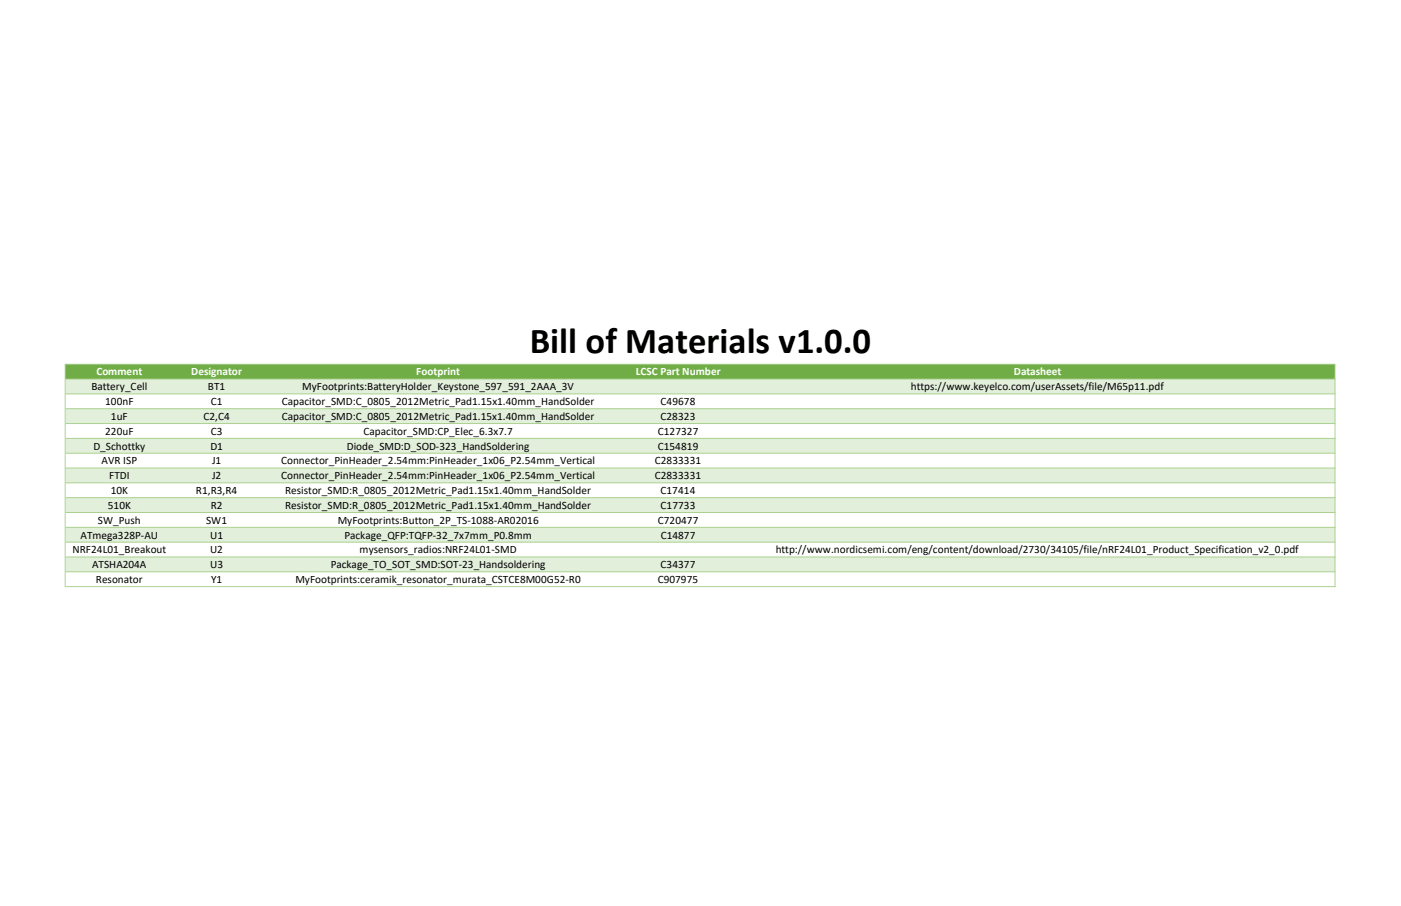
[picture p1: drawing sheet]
<svg xmlns="http://www.w3.org/2000/svg" width="432mm" height="279mm" viewBox="0 0 432 279" stroke-linecap="round" stroke-linejoin="round" font-family="sans-serif">
<defs><g id="words">
<text font-size="11.3" x="163.3" y="108.9">Bill of Materials v1.0.0</text>
<g font-size="3.5" fill="#fff">
<text x="29.7" y="115.8">Comment</text>
<text x="58.9" y="115.8">Designator</text>
<text x="128.3" y="115.8">Footprint</text>
<text x="195.9" y="115.8">LCSC Part Number</text>
<text x="312.5" y="115.8">Datasheet</text>
</g>
<g font-size="3.5">
<text x="28.2" y="120.4">Battery_Cell</text>
<text x="32.4" y="124.9">100nF</text>
<text x="64.1" y="120.4">BT1</text>
<text x="65" y="124.9">C1</text>
<text x="86.9" y="124.9">Capacitor_SMD:C_0805_2012Metric_Pad1.15x1.40mm_HandSolder</text>
<text x="93.1" y="120.4">MyFootprints:BatteryHolder_Keystone_597_591_2AAA_3V</text>
<text x="203.6" y="124.9">C49678</text>
<text x="280.8" y="120.4">https://www.keyelco.com/userAssets/file/M65p11.pdf</text>
<text x="34.2" y="129.5">1uF</text>
<text x="62.7" y="129.5">C2,C4</text>
<text x="86.9" y="129.5">Capacitor_SMD:C_0805_2012Metric_Pad1.15x1.40mm_HandSolder</text>
<text x="203.6" y="129.5">C28323</text>
<text x="32.4" y="134.1">220uF</text>
<text x="65" y="134.1">C3</text>
<text x="112" y="134.1">Capacitor_SMD:CP_Elec_6.3x7.7</text>
<text x="202.8" y="134.1">C127327</text>
<text x="28.8" y="138.6">D_Schottky</text>
<text x="31.3" y="143.2">AVR ISP</text>
<text x="64.8" y="138.6">D1</text>
<text x="65.4" y="143.2">J1</text>
<text x="86.6" y="143.2">Connector_PinHeader_2.54mm:PinHeader_1x06_P2.54mm_Vertical</text>
<text x="106.9" y="138.6">Diode_SMD:D_SOD-323_HandSoldering</text>
<text x="201.8" y="143.2">C2833331</text>
<text x="202.8" y="138.6">C154819</text>
<text x="33.7" y="147.8">FTDI</text>
<text x="65.4" y="147.8">J2</text>
<text x="86.6" y="147.8">Connector_PinHeader_2.54mm:PinHeader_1x06_P2.54mm_Vertical</text>
<text x="201.8" y="147.8">C2833331</text>
<text x="34.1" y="152.4">10K</text>
<text x="60.4" y="152.4">R1,R3,R4</text>
<text x="87.9" y="152.4">Resistor_SMD:R_0805_2012Metric_Pad1.15x1.40mm_HandSolder</text>
<text x="203.6" y="152.4">C17414</text>
<text x="30.2" y="161.5">SW_Push</text>
<text x="33.2" y="156.9">510K</text>
<text x="63.5" y="161.5">SW1</text>
<text x="64.9" y="156.9">R2</text>
<text x="87.9" y="156.9">Resistor_SMD:R_0805_2012Metric_Pad1.15x1.40mm_HandSolder</text>
<text x="104.1" y="161.5">MyFootprints:Button_2P_TS-1088-AR02016</text>
<text x="202.8" y="161.5">C720477</text>
<text x="203.6" y="156.9">C17733</text>
<text x="24.8" y="166.1">ATmega328P-AU</text>
<text x="64.7" y="166.1">U1</text>
<text x="106.1" y="166.1">Package_QFP:TQFP-32_7x7mm_P0.8mm</text>
<text x="203.6" y="166.1">C14877</text>
<text x="22.4" y="170.6">NRF24L01_Breakout</text>
<text x="64.7" y="170.6">U2</text>
<text x="110.8" y="170.6">mysensors_radios:NRF24L01-SMD</text>
<text x="239.1" y="170.6">http://www.nordicsemi.com/eng/content/download/2730/34105/file/nRF24L01_Product_Specification_v2_0.pdf</text>
<text x="28.4" y="175.2">ATSHA204A</text>
<text x="29.5" y="179.8">Resonator</text>
<text x="64.8" y="175.2">U3</text>
<text x="65" y="179.8">Y1</text>
<text x="91" y="179.8">MyFootprints:ceramik_resonator_murata_CSTCE8M00G52-R0</text>
<text x="101.9" y="175.2">Package_TO_SOT_SMD:SOT-23_Handsoldering</text>
<text x="202.7" y="179.8">C907975</text>
<text x="203.6" y="175.2">C34377</text>
</g>
</g></defs>
<path d="M20.2 112.3h391.3v4.6h-391.3z" fill="#70ad47"/>
<path d="M20.2 116.9h391.3v4.6h-391.3zM20.2 126h391.3v4.6h-391.3zM20.2 135.2h391.3v4.6h-391.3zM20.2 144.3h391.3v4.6h-391.3zM20.2 153.5h391.3v4.6h-391.3zM20.2 162.6h391.3v4.6h-391.3zM20.2 171.7h391.3v4.7h-391.3z" fill-rule="evenodd" fill="#e2efda"/>
<g fill="#a9d08e">
<path d="M19.9 112.2h.3v68.9h-.3zM411.3 112.5h.3v68.6h-.3z" fill-rule="evenodd"/>
<path d="M20.2 112.2h391.4v.3h-391.4zM20.2 116.8h391.4v.3h-391.4zM20.2 121.3h391.4v.3h-391.4zM20.2 125.9h391.4v.3h-391.4zM20.2 130.5h391.4v.3h-391.4zM20.2 135h391.4v.3h-391.4zM20.2 139.6h391.4v.3h-391.4zM20.2 144.2h391.4v.3h-391.4zM20.2 148.8h391.4v.3h-391.4zM20.2 153.3h391.4v.3h-391.4zM20.2 157.9h391.4v.3h-391.4zM20.2 162.5h391.4v.3h-391.4zM20.2 167h391.4v.3h-391.4zM20.2 171.6h391.4v.3h-391.4zM20.2 176.2h391.4v.3h-391.4zM20.2 180.8h391.4v.3h-391.4z" fill-rule="evenodd"/>
</g>
<use href="#words"/>
</svg>
